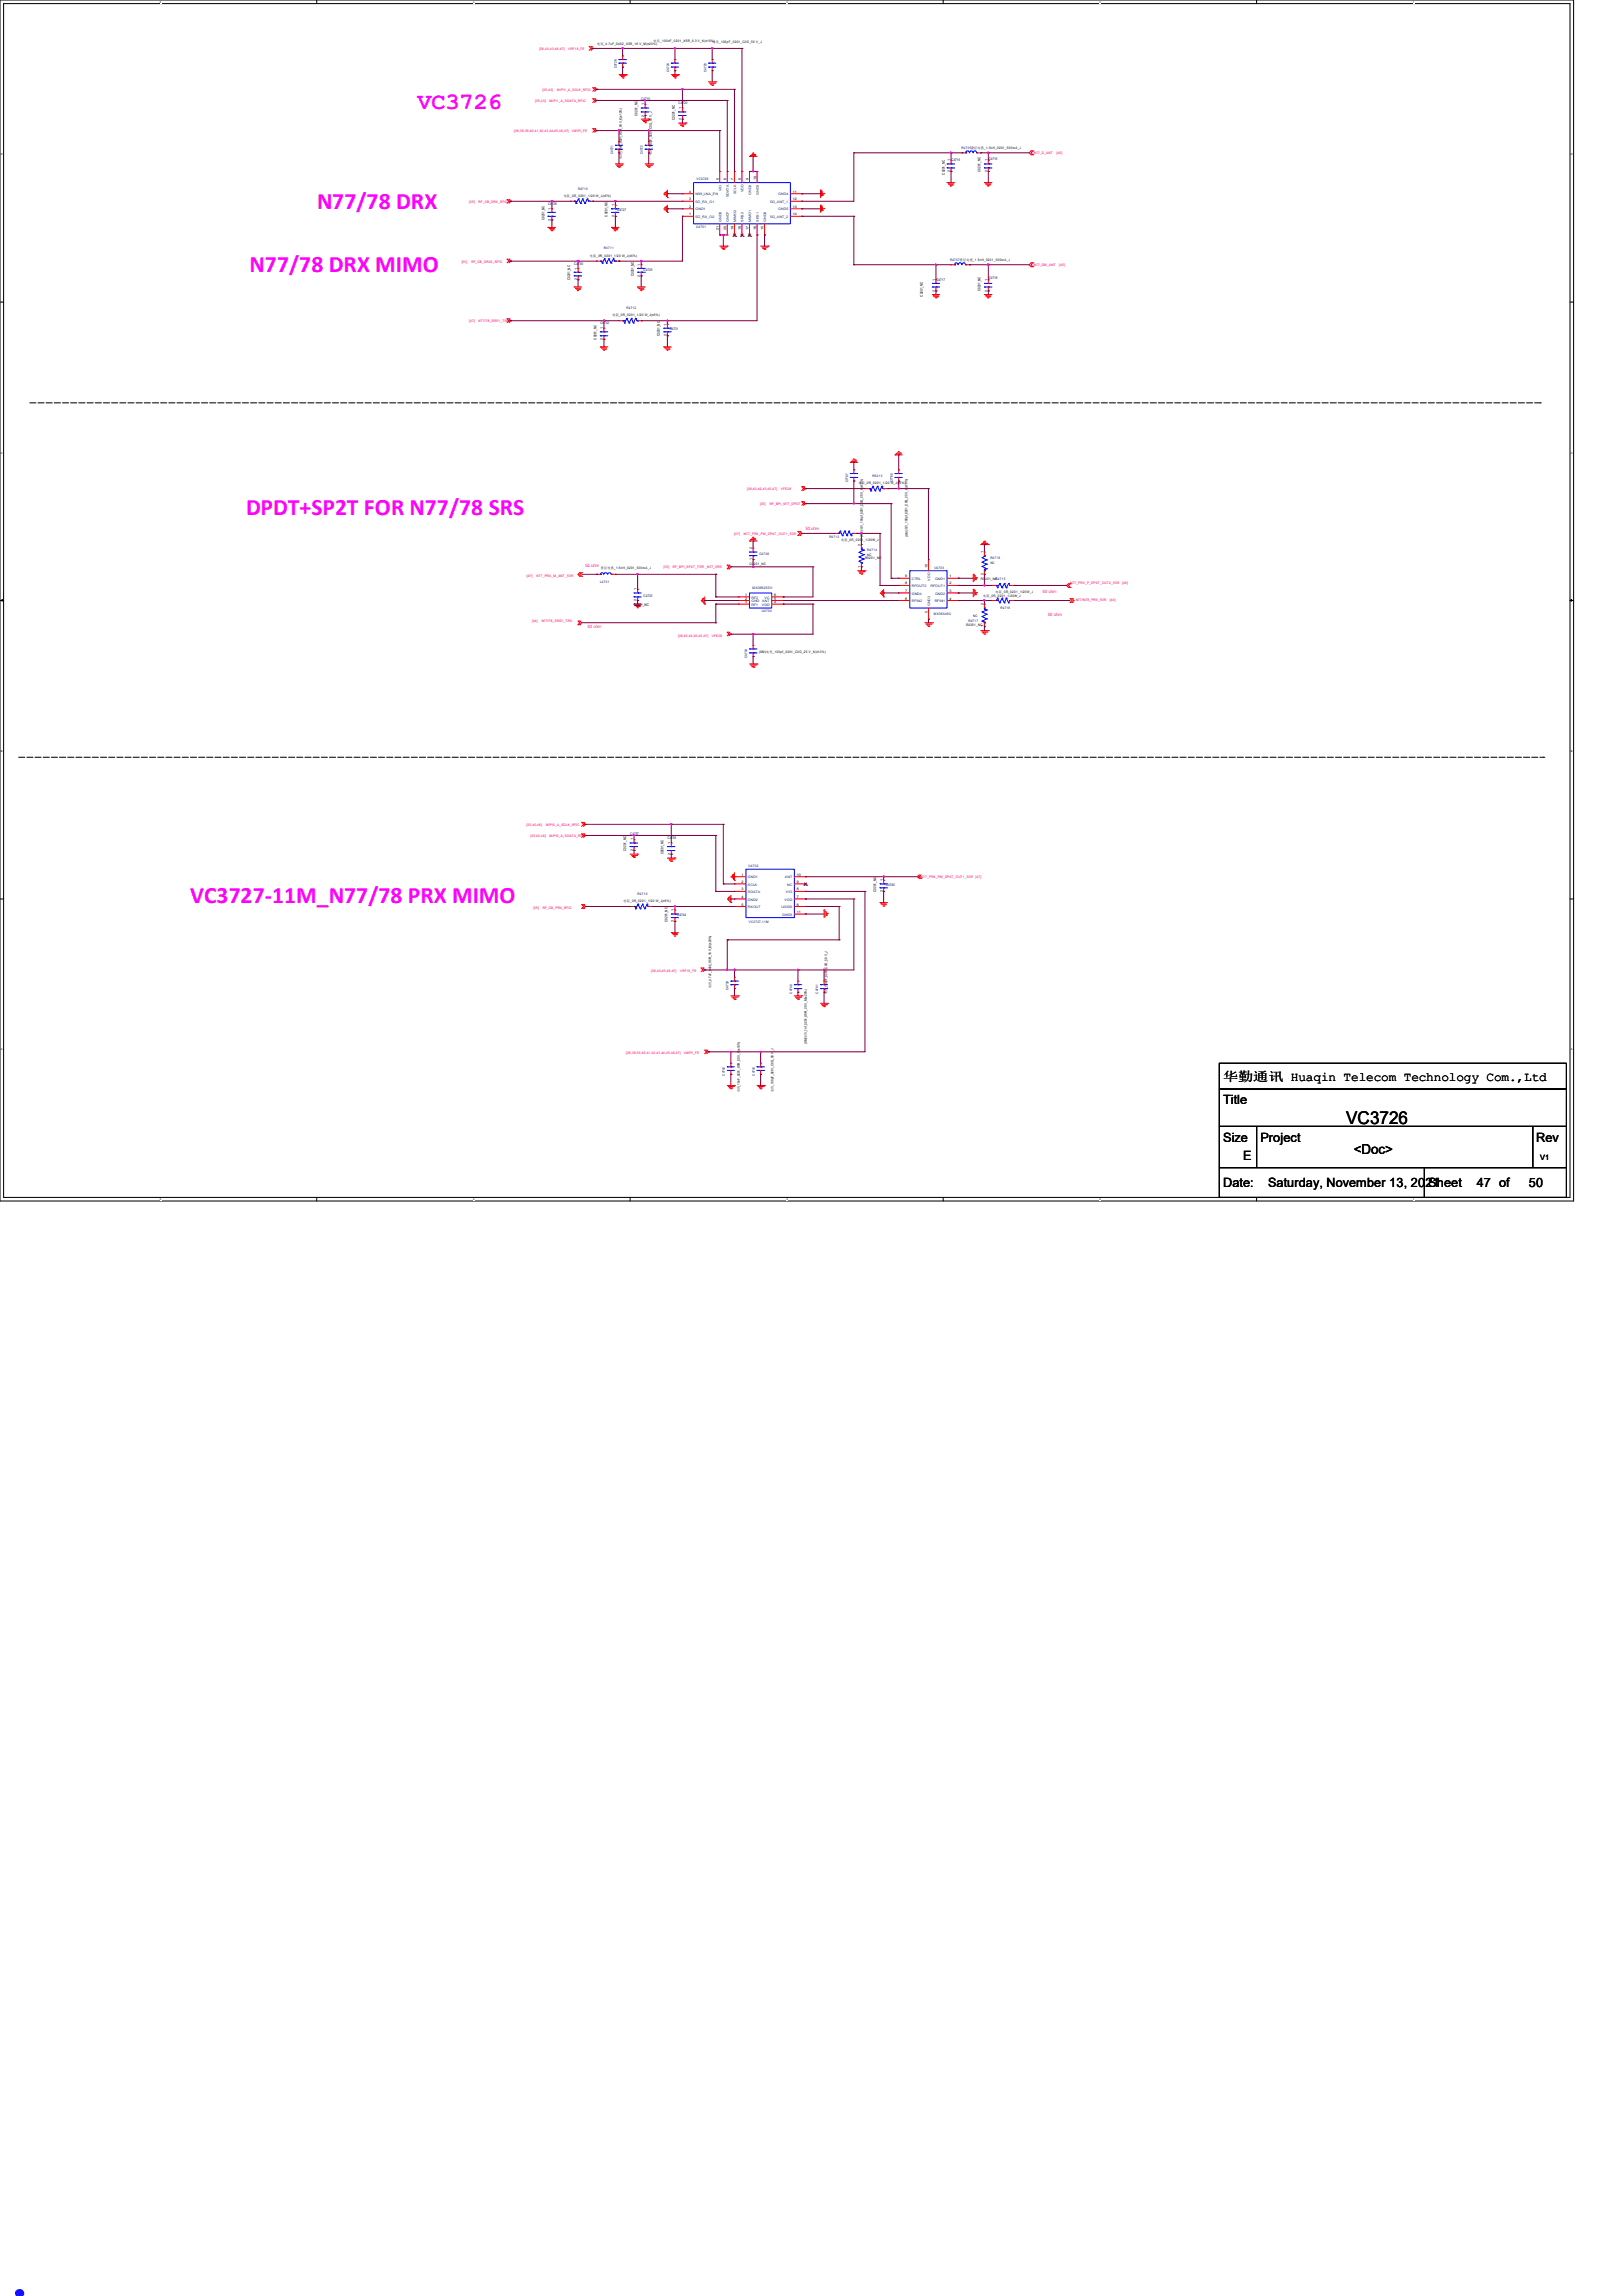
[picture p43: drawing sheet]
<svg xmlns="http://www.w3.org/2000/svg" width="210mm" height="297mm" viewBox="0 0 210 297" stroke-linecap="round" stroke-linejoin="round" font-family="sans-serif">
<defs><g id="words">
<text font-size="8.5" fill="#00f" x="0" y="297">.</text>
<g font-size="3" fill="#f0f">
<text x="54" y="14.1">VC3726</text>
<text x="41" y="27.1">N77/78 DRX</text>
<text x="32.3" y="35.2">N77/78 DRX MIMO</text>
<text x="31.8" y="66.6">DPDT+SP2T FOR N77/78 SRS</text>
<text x="24.6" y="116.8">VC3727-11M_N77/78 PRX MIMO</text>
</g>
<text font-size="2.3" x="174.2" y="145.4">VC3726</text>
<text font-size="1.8" x="175.2" y="149.3">&lt;Doc&gt;</text>
<g font-size="1.7">
<text x="158.3" y="139.8">华勤通讯 Huaqin Telecom Technology Com.,Ltd</text>
<text x="158.3" y="142.9">Title</text>
<text x="158.3" y="147.7">Size</text>
<text x="163.1" y="147.7">Project</text>
<text x="198.8" y="147.7">Rev</text>
<text x="158.3" y="153.5">Date:</text>
<text x="160.9" y="150.1">E</text>
<text x="164.1" y="153.5">Saturday, November 13, 2021</text>
<text x="184.8" y="153.5">Sheet</text>
<text x="191.1" y="153.5">47 of</text>
<text x="197.8" y="153.5">50</text>
</g>
<text font-size="1" x="199.3" y="150">V1</text>
<g font-size=".6" fill="#f0f">
<text x="104.2" y="68.6">50 ohm</text>
<text x="75.7" y="73.4">50 ohm</text>
<text x="134.9" y="76.7">50 ohm</text>
<text x="76" y="81.2">50 ohm</text>
<text x="135.6" y="79.7">50 ohm</text>
</g>
<g font-size=".5">
<text x="82.5" y="15" transform="rotate(-90 82.5 15)">C0201_NC</text>
<text x="87.3" y="15.5" transform="rotate(-90 87.3 15.5)">C0201_NC</text>
<text x="122.3" y="22.6" transform="rotate(-90 122.3 22.6)">C0201_NC</text>
<text x="126.9" y="22.2" transform="rotate(-90 126.9 22.2)">C0201_NC</text>
<text x="70.4" y="28.5" transform="rotate(-90 70.4 28.5)">C0201_NC</text>
<text x="78.6" y="28" transform="rotate(-90 78.6 28)">C0201_NC</text>
<text x="82" y="35.7" transform="rotate(-90 82 35.7)">C0201_NC</text>
<text x="73.8" y="36.2" transform="rotate(-90 73.8 36.2)">C0201_NC</text>
<text x="119.4" y="38.4" transform="rotate(-90 119.4 38.4)">C0201_NC</text>
<text x="126.9" y="37.7" transform="rotate(-90 126.9 37.7)">C0201_NC</text>
<text x="77.2" y="43.9" transform="rotate(-90 77.2 43.9)">C0201_NC</text>
<text x="85.4" y="43.5" transform="rotate(-90 85.4 43.5)">C0201_NC</text>
<text x="82.1" y="78.4">C0201_NC</text>
<text x="81" y="110.1" transform="rotate(-90 81 110.1)">C0201_NC</text>
<text x="85.9" y="110.5" transform="rotate(-90 85.9 110.5)">C0201_NC</text>
<text x="86.4" y="119.3" transform="rotate(-90 86.4 119.3)">C0201_NC</text>
<text x="113.4" y="115.4" transform="rotate(-90 113.4 115.4)">C0201_NC</text>
</g>
<g font-size=".5" fill="#000080">
<text x="83" y="13">C4719</text>
<text x="87.8" y="13.5">C4720</text>
<text x="123.1" y="20.9">C4715</text>
<text x="127.9" y="20.7">C4716</text>
<text x="70.9" y="26.5">C4728</text>
<text x="79.9" y="27.3">C4727</text>
<text x="74.3" y="34.2">C4730</text>
<text x="83.3" y="35">C4729</text>
<text x="77.7" y="42">C4732</text>
<text x="121.2" y="36.3">C4717</text>
<text x="127.9" y="36.1">C4718</text>
<text x="86.7" y="42.7">C4731</text>
<text x="83.3" y="77.2">C4733</text>
<text x="81.5" y="108.1">C4737</text>
<text x="86.4" y="108.5">C4738</text>
<text x="87.6" y="118.5">C4744</text>
<text x="114.6" y="114.6">C4745</text>
</g>
<g font-size=".4">
<text x="77.3" y="5.8">电容_4.7uF_0402_X5R_16 V_M(±20%)</text>
<text x="84.6" y="5.4">电容_100nF_0201_X5R_6.3 V_K(±10%)</text>
<text x="92.2" y="5.6">电容_100pF_0201_C0G_50 V_J</text>
<text x="83.4" y="15.1" transform="rotate(-90 83.4 15.1)">2</text>
<text x="83.4" y="13.6" transform="rotate(-90 83.4 13.6)">1</text>
<text x="88.2" y="15.5" transform="rotate(-90 88.2 15.5)">2</text>
<text x="88.2" y="14.1" transform="rotate(-90 88.2 14.1)">1</text>
<text x="80.5" y="20.6" transform="rotate(-90 80.5 20.6)">电容_10nF_0201_X5R_50 V_K(±10%)</text>
<text x="84.3" y="20" transform="rotate(-90 84.3 20)">电容_100pF_0201_C0G_50 V_J</text>
<text x="93" y="23.3" transform="rotate(-90 93 23.3)">5</text>
<text x="94" y="23.3" transform="rotate(-90 94 23.3)">6</text>
<text x="94.9" y="23.3" transform="rotate(-90 94.9 23.3)">7</text>
<text x="95.9" y="23.3" transform="rotate(-90 95.9 23.3)">8</text>
<text x="96.9" y="23.3" transform="rotate(-90 96.9 23.3)">9</text>
<text x="97.8" y="23.3" transform="rotate(-90 97.8 23.3)">10</text>
<text x="122.9" y="22.3" transform="rotate(-90 122.9 22.3)">2</text>
<text x="122.9" y="20.9" transform="rotate(-90 122.9 20.9)">1</text>
<text x="127.8" y="22.3" transform="rotate(-90 127.8 22.3)">2</text>
<text x="127.8" y="20.9" transform="rotate(-90 127.8 20.9)">1</text>
<text x="71.3" y="28.6" transform="rotate(-90 71.3 28.6)">2</text>
<text x="71.3" y="27.1" transform="rotate(-90 71.3 27.1)">1</text>
<text x="72.9" y="25.5">电阻_0R_0201_1/20 W_J(±5%)</text>
<text x="79.5" y="28.1" transform="rotate(-90 79.5 28.1)">2</text>
<text x="79.5" y="26.7" transform="rotate(-90 79.5 26.7)">1</text>
<text x="89.2" y="27.9">1</text>
<text x="89.2" y="26.9">2</text>
<text x="89.2" y="25.9">3</text>
<text x="89.2" y="24.9">4</text>
<text x="93" y="29.8" transform="rotate(-90 93 29.8)">21</text>
<text x="94" y="29.8" transform="rotate(-90 94 29.8)">20</text>
<text x="94.9" y="29.8" transform="rotate(-90 94.9 29.8)">19</text>
<text x="95.9" y="29.8" transform="rotate(-90 95.9 29.8)">18</text>
<text x="96.9" y="29.8" transform="rotate(-90 96.9 29.8)">17</text>
<text x="97.8" y="29.8" transform="rotate(-90 97.8 29.8)">16</text>
<text x="98.8" y="29.8" transform="rotate(-90 98.8 29.8)">15</text>
<text x="102.6" y="25.9">12</text>
<text x="102.6" y="27.9">14</text>
<text x="102.6" y="24.9">11</text>
<text x="102.6" y="26.9">13</text>
<text x="74.7" y="34.9" transform="rotate(-90 74.7 34.9)">1</text>
<text x="76.3" y="33.2">电阻_0R_0201_1/20 W_J(±5%)</text>
<text x="82.8" y="35.8" transform="rotate(-90 82.8 35.8)">2</text>
<text x="82.8" y="34.4" transform="rotate(-90 82.8 34.4)">1</text>
<text x="74.7" y="36.3" transform="rotate(-90 74.7 36.3)">2</text>
<text x="79.2" y="40.9">电阻_0R_0201_1/20 W_J(±5%)</text>
<text x="121" y="37.7" transform="rotate(-90 121 37.7)">2</text>
<text x="121" y="36.3" transform="rotate(-90 121 36.3)">1</text>
<text x="127.8" y="37.7" transform="rotate(-90 127.8 37.7)">2</text>
<text x="127.8" y="36.3" transform="rotate(-90 127.8 36.3)">1</text>
<text x="78" y="44" transform="rotate(-90 78 44)">2</text>
<text x="78" y="42.6" transform="rotate(-90 78 42.6)">1</text>
<text x="86.2" y="43.5" transform="rotate(-90 86.2 43.5)">2</text>
<text x="86.2" y="42.1" transform="rotate(-90 86.2 42.1)">1</text>
<text x="111.1" y="62.7">电阻_0R_0201_1/20 W_J(±5%)</text>
<text x="97.3" y="71.1" transform="rotate(-90 97.3 71.1)">2</text>
<text x="108.8" y="69.9">电阻_0R_0201_1/20W_J</text>
<text x="111.3" y="70.6" transform="rotate(-90 111.3 70.6)">2</text>
<text x="111.7" y="69.4" transform="rotate(-90 111.7 69.4)">(XM)电容_100pf_0201_C0G_25 V_K(±10%)</text>
<text x="117.5" y="69.4" transform="rotate(-90 117.5 69.4)">(XM)电容_100pf_0201_C0G_25 V_K(±10%)</text>
<text x="127.3" y="71.5" transform="rotate(-90 127.3 71.5)">1</text>
<text x="77.8" y="73.6">叠层电感_1.5nH_0201_500mA_J</text>
<text x="82.4" y="77.8" transform="rotate(-90 82.4 77.8)">2</text>
<text x="82.4" y="76.4" transform="rotate(-90 82.4 76.4)">1</text>
<text x="96.4" y="77.1">1</text>
<text x="96.4" y="77.6">2</text>
<text x="97" y="73">C0201_NC</text>
<text x="97.3" y="72.5" transform="rotate(-90 97.3 72.5)">1</text>
<text x="100.2" y="77.6">5</text>
<text x="100.2" y="77.1">6</text>
<text x="111.3" y="73.4" transform="rotate(-90 111.3 73.4)">1</text>
<text x="111.9" y="72.3">R0201_NC</text>
<text x="117.1" y="77.6">6</text>
<text x="117.1" y="76.6">7</text>
<text x="117.1" y="75.6">8</text>
<text x="117.1" y="74.7">9</text>
<text x="120" y="73.5" transform="rotate(-90 120 73.5)">10</text>
<text x="122.9" y="75.6">2</text>
<text x="122.9" y="77.6">4</text>
<text x="122.9" y="74.7">1</text>
<text x="122.9" y="76.6">3</text>
<text x="126.9" y="75">R0201_NC</text>
<text x="127.2" y="77.2">电阻_0R_0201_1/20W_J</text>
<text x="127.3" y="74.4" transform="rotate(-90 127.3 74.4)">2</text>
<text x="128.8" y="76.7">电阻_0R_0201_1/20W_J</text>
<text x="96.4" y="78">3</text>
<text x="100.2" y="78">4</text>
<text x="120" y="79.2" transform="rotate(-90 120 79.2)">5</text>
<text x="125" y="80.9">R0201_NC</text>
<text x="127.3" y="81.2" transform="rotate(-90 127.3 81.2)">1</text>
<text x="127.3" y="78.3" transform="rotate(-90 127.3 78.3)">2</text>
<text x="98.2" y="84.5">(XM)电容_100pf_0201_C0G_25 V_K(±10%)</text>
<text x="81.9" y="110.1" transform="rotate(-90 81.9 110.1)">2</text>
<text x="81.9" y="108.7" transform="rotate(-90 81.9 108.7)">1</text>
<text x="86.7" y="110.6" transform="rotate(-90 86.7 110.6)">2</text>
<text x="86.7" y="109.2" transform="rotate(-90 86.7 109.2)">1</text>
<text x="95.9" y="113.3">1</text>
<text x="103.1" y="113.3">10</text>
<text x="80.7" y="116.7">电阻_0R_0201_1/20 W_J(±5%)</text>
<text x="87.2" y="119.3" transform="rotate(-90 87.2 119.3)">2</text>
<text x="87.2" y="117.9" transform="rotate(-90 87.2 117.9)">1</text>
<text x="95.9" y="114.2">2</text>
<text x="95.9" y="115.2">3</text>
<text x="95.9" y="116.2">4</text>
<text x="95.9" y="117.1">5</text>
<text x="103.1" y="117.1">6</text>
<text x="103.1" y="118.1">11</text>
<text x="103.1" y="116.2">7</text>
<text x="103.1" y="115.2">8</text>
<text x="103.1" y="114.2">9</text>
<text x="114.2" y="115.4" transform="rotate(-90 114.2 115.4)">2</text>
<text x="114.2" y="114" transform="rotate(-90 114.2 114)">1</text>
<text x="92" y="127.8" transform="rotate(-90 92 127.8)">电容_4.7uF_0402_X5R_16 V_M(±20%)</text>
<text x="107" y="128.6" transform="rotate(-90 107 128.6)">电容_100pF_0201_C0G_50 V_J</text>
<text x="104.4" y="135.1" transform="rotate(-90 104.4 135.1)">(XM)电容_1nf_0201_X5R_25 V_M(±20%)</text>
<text x="95.7" y="141.3" transform="rotate(-90 95.7 141.3)">电容_10nF_0201_X5R_50 V_K(±10%)</text>
<text x="100.1" y="141.2" transform="rotate(-90 100.1 141.2)">电容_100pF_0201_C0G_50 V_J</text>
</g>
<g font-size=".4" fill="#f00">
<text x="69.8" y="6.5">[36,40,43,46,47]</text>
<text x="70.2" y="11.8">[35,43]</text>
<text x="72.1" y="11.8">MIPI1_A_SCLK_RFIC</text>
<text x="73.5" y="6.5">VRF18_FE</text>
<text x="66.6" y="17.1">[36,38,39,40,41,42,43,44,45,46,47]</text>
<text x="69.3" y="13.3">[35,43]</text>
<text x="71.1" y="13.3">MIPI1_A_SDATA_RFIC</text>
<text x="74" y="17.1">VMIPI_FE</text>
<text x="133.8" y="19.9">N77_D_ANT</text>
<text x="136.7" y="19.9">[45]</text>
<text x="60.7" y="26.3">[35]</text>
<text x="61.9" y="26.3">RF_CB_DRX_RFIC</text>
<text x="59.7" y="34">[35]</text>
<text x="61" y="34">RF_CB_DRX2_RFIC</text>
<text x="133.8" y="34.4">N77_DM_ANT</text>
<text x="137.1" y="34.4">[45]</text>
<text x="60.7" y="41.7">[47]</text>
<text x="61.9" y="41.7">N77/78_SRS1_TRX</text>
<text x="96.7" y="63.4">[36,40,42,43,45,47]</text>
<text x="98.4" y="65.4">[35]</text>
<text x="99.6" y="65.4">RF_BPI_N77_DPDT</text>
<text x="101.1" y="63.4">VFE28</text>
<text x="95" y="69.2">[47]</text>
<text x="96.3" y="69.2">N77_PRX_PM_DP4T_OUT1_50R</text>
<text x="68.2" y="74.6">[47]</text>
<text x="69.4" y="74.6">N77_PRX_M_ANT_50R</text>
<text x="85.9" y="73.5">[35]</text>
<text x="87.1" y="73.5">RF_BPI_SP2T_FOR _N77_SRS</text>
<text x="138.5" y="75.6">N77_PRX_P_DP4T_OUT2_50R</text>
<text x="139.2" y="77.8">N77/N78_PRX_50R</text>
<text x="143.6" y="77.8">[44]</text>
<text x="145.2" y="75.6">[46]</text>
<text x="68.8" y="80.4">[44]</text>
<text x="70.1" y="80.4">N77/78_SRS1_TRX</text>
<text x="87.7" y="82.3">[36,40,42,43,45,47]</text>
<text x="92.1" y="82.3">VFE28</text>
<text x="68.1" y="106.9">[35,40,46]</text>
<text x="70.7" y="106.9">MIPI0_A_SCLK_RFIC</text>
<text x="68.6" y="108.3">[35,40,46]</text>
<text x="71.1" y="108.3">MIPI0_A_SDATA_RFIC</text>
<text x="119.2" y="113.5">N77_PRX_PM_DP4T_OUT1_50R</text>
<text x="126.2" y="113.5">[47]</text>
<text x="69" y="117.6">[35]</text>
<text x="70.2" y="117.6">RF_CB_PRX_RFIC</text>
<text x="84.3" y="125.7">[36,40,43,46,47]</text>
<text x="88" y="125.7">VRF18_FE</text>
<text x="81" y="136.3">[36,38,39,40,41,42,43,44,45,46,47]</text>
<text x="88.5" y="136.3">VMIPI_FE</text>
</g>
<g font-size=".4" fill="#000080">
<text x="79.8" y="8.8" transform="rotate(-90 79.8 8.8)">C4726</text>
<text x="86.6" y="9.3" transform="rotate(-90 86.6 9.3)">C4724</text>
<text x="91.4" y="9.3" transform="rotate(-90 91.4 9.3)">C4723</text>
<text x="79.3" y="19.9" transform="rotate(-90 79.3 19.9)">C4721</text>
<text x="83.2" y="19.9" transform="rotate(-90 83.2 19.9)">C4722</text>
<text x="90.1" y="23.2">VC3726</text>
<text x="124.4" y="19.3">R4705叠层电感_1.5nH_0201_500mA_J</text>
<text x="74.8" y="24.6">R4710</text>
<text x="90.1" y="29.5">U4701</text>
<text x="78.2" y="32.3">R4711</text>
<text x="122.9" y="33.7">R4707叠层电感_1.5nH_0201_500mA_J</text>
<text x="81.1" y="40">R4712</text>
<text x="109.7" y="62.4" transform="rotate(-90 109.7 62.4)">C7767</text>
<text x="112.9" y="61.7">R6213</text>
<text x="115.5" y="62.4" transform="rotate(-90 115.5 62.4)">C7768</text>
<text x="98.3" y="71.8">C4736</text>
<text x="107.3" y="69.6">R4713</text>
<text x="112.2" y="71.3">R4714</text>
<text x="112.2" y="71.9">NC</text>
<text x="77.6" y="75.4">L4701</text>
<text x="97.4" y="76.3">MXD8625EH</text>
<text x="120.9" y="73.6">U4703</text>
<text x="128.1" y="72.3">R4718</text>
<text x="128.1" y="72.9">NC</text>
<text x="128.8" y="75">R4715</text>
<text x="98.6" y="79.2">U4704</text>
<text x="120.8" y="79.6">MXD8546C</text>
<text x="125.3" y="80.4">R4717</text>
<text x="125.9" y="79.8">NC</text>
<text x="129.5" y="78.7">R4716</text>
<text x="96.7" y="85.1" transform="rotate(-90 96.7 85.1)">C4734</text>
<text x="96.9" y="112.2">U4702</text>
<text x="82.5" y="115.7">R4719</text>
<text x="96.9" y="119.4">VC3727-11M</text>
<text x="94.3" y="128.1" transform="rotate(-90 94.3 128.1)">C4739</text>
<text x="102.5" y="128.5" transform="rotate(-90 102.5 128.5)">C4740</text>
<text x="105.9" y="128.5" transform="rotate(-90 105.9 128.5)">C4741</text>
<text x="93.8" y="139.2" transform="rotate(-90 93.8 139.2)">C4742</text>
<text x="97.7" y="139.2" transform="rotate(-90 97.7 139.2)">C4743</text>
</g>
<g font-size=".4" fill="#004080">
<text x="90" y="28.2">5G_RX_O2</text>
<text x="90" y="27.2">GND1</text>
<text x="90" y="26.2">5G_RX_O1</text>
<text x="90" y="25.3">N99_LNA_EN</text>
<text x="93.3" y="28.7" transform="rotate(-90 93.3 28.7)">GND8</text>
<text x="93.3" y="24.7" transform="rotate(-90 93.3 24.7)">VIO</text>
<text x="94.3" y="28.7" transform="rotate(-90 94.3 28.7)">GND7</text>
<text x="94.3" y="25.5" transform="rotate(-90 94.3 25.5)">SDATA</text>
<text x="95.3" y="28.7" transform="rotate(-90 95.3 28.7)">MIMO2</text>
<text x="95.3" y="25.1" transform="rotate(-90 95.3 25.1)">SCLK</text>
<text x="96.2" y="28.7" transform="rotate(-90 96.2 28.7)">SRS2</text>
<text x="96.2" y="24.9" transform="rotate(-90 96.2 24.9)">VDD</text>
<text x="97.2" y="28.7" transform="rotate(-90 97.2 28.7)">MIMO1</text>
<text x="97.2" y="25.2" transform="rotate(-90 97.2 25.2)">GND2</text>
<text x="98.2" y="28.7" transform="rotate(-90 98.2 28.7)">SRS1</text>
<text x="98.2" y="25.2" transform="rotate(-90 98.2 25.2)">GND3</text>
<text x="99.1" y="28.7" transform="rotate(-90 99.1 28.7)">GND6</text>
<text x="99.7" y="26.2">5G_ANT_1</text>
<text x="99.7" y="28.2">5G_ANT_2</text>
<text x="100.7" y="25.3">GND4</text>
<text x="100.7" y="27.2">GND5</text>
<text x="97.2" y="77.4">RF2</text>
<text x="97.2" y="77.9">GND</text>
<text x="98.6" y="77.9">ANT</text>
<text x="98.9" y="77.4">VC</text>
<text x="118" y="77.9">RFIN2</text>
<text x="118" y="76.9">GND4</text>
<text x="118" y="75.9">RFOUT2</text>
<text x="118" y="75">CTRL</text>
<text x="120.4" y="75.1" transform="rotate(-90 120.4 75.1)">VDD</text>
<text x="120.4" y="75.9">RFOUT1</text>
<text x="120.9" y="77.9">RFIN1</text>
<text x="121" y="75">GND1</text>
<text x="121" y="76.9">GND2</text>
<text x="97.2" y="78.4">RF1</text>
<text x="98.6" y="78.4">VDD</text>
<text x="120.4" y="78.4" transform="rotate(-90 120.4 78.4)">GND3</text>
<text x="96.8" y="113.6">GND1</text>
<text x="101.6" y="113.6">ANT</text>
<text x="96.8" y="114.6">SCLK</text>
<text x="96.8" y="115.5">SDATA</text>
<text x="96.8" y="116.5">GND2</text>
<text x="96.8" y="117.5">RXOUT</text>
<text x="101.1" y="117.5">USID0</text>
<text x="101.2" y="118.5">GND3</text>
<text x="101.5" y="116.5">VDD</text>
<text x="101.7" y="115.5">VIO</text>
<text x="101.9" y="114.6">NC</text>
</g>
<g font-size=".3">
<text x="20.7" y=".4">5</text>
<text x="61.2" y=".4">4</text>
<text x="101.8" y=".4">3</text>
<text x="142.3" y=".4">2</text>
<text x="182.8" y=".4">1</text>
<text x=".1" y="20.1">D</text>
<text x="203.3" y="20.1">D</text>
<text x=".1" y="58.7">C</text>
<text x="203.3" y="58.7">C</text>
<text x=".1" y="97.3">B</text>
<text x="203.3" y="97.3">B</text>
<text x=".1" y="135.9">A</text>
<text x="203.3" y="135.9">A</text>
<text x="20.7" y="155.3">5</text>
<text x="61.2" y="155.3">4</text>
<text x="101.8" y="155.3">3</text>
<text x="142.3" y="155.3">2</text>
<text x="182.8" y="155.3">1</text>
</g>
</g></defs>
<path d="M0 0h203.6v155.4h-203.6zM.5 .5h202.7v154.4h-202.7z" fill="none" stroke="#000" stroke-width=".13"/>
<g fill="#fff">
<path d="M20.7 .1h.2v.4h-.2z"/>
<path d="M20.7 155h.2v.4h-.2z"/>
</g>
<path d="M41 0v.5M41 154.9v.5" fill="none" stroke="#000" stroke-width=".13"/>
<g fill="#fff">
<path d="M61.2 .1h.2v.4h-.2z"/>
<path d="M61.2 155h.2v.4h-.2z"/>
</g>
<path d="M81.5 0v.5M81.5 154.9v.5" fill="none" stroke="#000" stroke-width=".13"/>
<g fill="#fff">
<path d="M101.8 .1h.1v.4h-.1z"/>
<path d="M101.8 155h.1v.4h-.1z"/>
</g>
<path d="M122 0v.5M122 154.9v.5" fill="none" stroke="#000" stroke-width=".13"/>
<g fill="#fff">
<path d="M142.3 .1h.2v.4h-.2z"/>
<path d="M142.3 155h.2v.4h-.2z"/>
</g>
<path d="M162.6 0v.5M162.6 154.9v.5" fill="none" stroke="#000" stroke-width=".13"/>
<g fill="#fff">
<path d="M182.8 .1h.2v.4h-.2z"/>
<path d="M182.8 155h.2v.4h-.2z"/>
<path d="M.1 19.8h.2v.4h-.2z"/>
<path d="M203.3 19.8h.2v.4h-.2z"/>
<path d="M.1 58.4h.2v.4h-.2z"/>
<path d="M203.3 58.4h.2v.4h-.2z"/>
</g>
<path d="M0 39.1h.5M203.2 39.1h.4" fill="none" stroke="#000" stroke-width=".13"/>
<g fill="#fff">
<path d="M.1 97h.2v.4h-.2z"/>
<path d="M203.3 97h.2v.4h-.2z"/>
</g>
<path d="M0 77.7h.5M203.2 77.7h.4" fill="none" stroke="#000" stroke-width=".13"/>
<path d="M.3 77.6l.2 .1-.2 .1zM203.2 77.7l.2-.1v.2z" fill="#000" stroke="#000" stroke-width=".13"/>
<g fill="#fff">
<path d="M.1 135.6h.2v.4h-.2z"/>
<path d="M203.3 135.6h.2v.4h-.2z"/>
</g>
<path d="M0 116.3h.5M203.2 116.3h.4M157.8 137.5h44.9v3.4h-44.9zM157.8 151h26.5v3.9h-26.5zM157.8 140.9h44.9v4.8h-44.9zM157.8 145.7h4.8v5.3h-4.8zM162.6 145.7h35.7v5.3h-35.7zM184.3 151h18.4v3.9h-18.4zM198.3 145.7h4.4v5.3h-4.4z" fill="none" stroke="#000" stroke-width=".13"/>
<path d="M3.9 52.1h195.4M199.3 52.1h.1M2.4 98h197.4M199.8 98h.1" fill="none" stroke="#000" stroke-width=".13" stroke-dasharray=".8 .3"/>
<g fill="none" stroke="#f00" stroke-width=".13">
<path d="M76.2 6h.1M76.2 6l.3 .3M76.5 6.3l-.3 .2M76.5 6.3h.1M76.5 6h.1M76.5 6l.2 .3M76.7 6.3l-.2 .2M76.7 16.6h.1M76.7 12.8h.1M76.7 11.3h.1M76.7 6.3h.1M76.7 16.6l.3 .3"/>
<path d="M76.7 12.8l.3 .2M76.7 11.3l.3 .3M77 16.9l-.3 .2M77 13l-.3 .3M77 11.6l-.3 .2M77 16.9h.1M77 16.6h.1M77 13h.1M77 12.8h.1M77 11.6h.1M77 11.3h.1M77 16.6l.2 .3"/>
<path d="M77 12.8l.2 .2M77 11.3l.2 .3M77.2 16.9l-.2 .2M77.2 13l-.2 .3M77.2 11.6l-.2 .2M77.2 16.9h.1M77.2 13h.1M77.2 11.6h.1M80.1 18.3h.1M80.1 19.8h.1M80.1 18.3v.5M80.1 19.3v.5"/>
<path d="M80.1 9.7h1M80.2 9.8h.7M80.4 9.9h.1M80.4 9.9h.4M80.5 10.1h.1M80.6 7.2h.1M80.6 8.7h.1M80.6 7.2v.5M80.6 8.2v.5M80.6 10.1h.1M80.9 9.8h.1M81.1 9.7h.1"/>
<path d="M83 15.4h.9M83.1 15.6h.7M83.3 15.7h.1M83.3 15.7h.4M83.4 15.9h.1M83.5 13.5h.1M83.5 14.9h.1M83.5 13.5v.5M83.5 14.5v.4M83.5 15.9h.1M83.8 15.6h.1M83.9 18.3h.1"/>
<path d="M83.9 19.8h.1M83.9 18.3v.5M83.9 19.3v.5M83.9 15.4h.1M86.9 9.7h.9M87 9.8h.7M87.1 9.9h.4M87.1 9.9h.1M87.3 10.1h.1M87.3 7.7h.1M87.3 9.1h.1M87.3 7.7v.5"/>
<path d="M87.3 8.7v.4M87.4 10.1h.1M87.7 9.8h.1M87.8 9.7h.1M87.8 15.9h1M88 16h.6M88.1 16.2h.1M88.1 16.2h.4M88.3 16.3h.1M88.3 14h.1M88.3 15.4h.1M88.3 14v.5"/>
<path d="M88.3 14.9v.5M88.6 16h.1M88.8 15.9h.1M91.7 10.6h.9M91.8 10.8h.7M91.9 10.9h.5M91.9 10.9h.1M92.1 11h.1M92.2 7.7h.1M92.2 9.1h.1M92.2 7.7v.5M92.2 8.7v.4"/>
<path d="M92.2 11h.1M92.5 10.8h.1M92.6 10.6h.1M97.3 20h.4M97.4 19.8h.1M97.7 20h.1M124.5 19.8h.5M124.5 19.8h.1M126.4 19.8h.5M126.9 19.8h.1M133.4 19.5l-.2 .3 .2 .2M133.4 19.5h.1"/>
<path d="M133.6 19.5l-.2 .3 .2 .2M133.6 19.5h.1M65.6 25.8h.1M65.6 33.5h.1M65.6 25.8l.3 .2M65.6 33.5l.3 .3M65.9 26l-.3 .3M65.9 33.8l-.3 .2M65.9 26h.1M65.9 25.8h.1M65.9 33.8h.1M65.9 33.5h.1"/>
<path d="M65.9 25.8l.2 .2M65.9 33.5l.2 .3M66.1 26l-.2 .3M66.1 33.8l-.2 .2M66.1 26h.1M66.1 33.8h.1M70.9 29.4h1M70.9 29.4h.1M71.1 29.5h.7M71.1 29.5h.1M71.2 29.7h.4M71.4 29.8h.1"/>
<path d="M71.4 27h.1M71.4 28.4h.1M71.4 27v.5M71.4 28v.4M71.6 29.7h.1M73.8 26h.1M73.8 26h.5M74.3 37.1h1M74.3 37.1h.1M74.5 37.3h.6M74.5 37.3h.1M74.6 37.4h.4"/>
<path d="M74.7 37.6h.1M74.8 34.7h.1M74.8 36.2h.1M74.8 34.7v.5M74.8 35.7v.5M75 37.4h.1M76.2 26h.5M76.7 26h.1M77.2 33.8h.5M77.2 33.8h.1M79.1 29.4h1M79.1 29.4h.1"/>
<path d="M79.3 29.5h.7M79.3 29.5h.1M79.4 29.7h.4M79.5 29.8h.1M79.5 29.8h.2M79.6 26.5h.1M79.6 28h.1M79.6 26.5v.5M79.6 27.5v.5M79.6 33.8h.5M79.6 21.2h1M79.8 21.4h.6"/>
<path d="M79.8 29.7h.1M79.9 21.5h.4M79.9 21.5h.1M80.1 21.6h.1M80.1 33.8h.1M80.4 21.4h.1M80.6 21.2h.1M82.5 37.1h1M82.5 37.1h.1M82.6 37.3h.7M82.6 37.3h.1M82.8 37.4h.4"/>
<path d="M82.9 37.6h.1M82.9 37.6h.2M83 34.2h.1M83 35.7h.1M83 34.2v.5M83 35.2v.5M83.2 37.4h.1M83.5 21.2h1M83.6 21.4h.7M83.8 21.5h.1M83.8 21.5h.4M83.9 21.6h.1"/>
<path d="M84 21.6h.1M84.3 21.4h.1M84.5 21.2h.1M85.9 25.1h.1M85.9 27.1h.1M85.9 25v.1M85.9 27v.1M86.1 24.9h.1M86.1 26.8h.1M86.1 24.9v.4M86.1 26.8v.4M86.2 25.4h.1"/>
<path d="M86.2 27.3h.1M86.2 24.7v.7M86.2 26.7v.6M86.4 25.6h.1M86.4 27.5h.1M86.4 24.6v1M86.4 26.5v1M88.3 26h1.4M88.3 28h1.4M88.3 27h1.4M88.3 25.1h1.4M88.3 28h.1"/>
<path d="M88.3 27h.1M88.3 26h.1M88.3 25.1h.1M93.1 22.2h.1M93.1 30.4h.1M93.1 22.2v1.4M93.1 29v1.4M93.1 31.8h1M93.3 32h.6M93.4 32.1h.1M93.4 32.1h.4M93.6 32.3h.1"/>
<path d="M93.9 32h.1M94.1 22.2h.1M94.1 30.4h.1M94.1 22.2v1.4M94.1 29v1.4M94.1 31.8h.1M95 22.2h.1M95 30.4h.1M95 22.2v1.4M95 29v1.4M96 22.2h.1M96 30.4h.1"/>
<path d="M96 22.2v1.4M96 29v1.4M97 22.2h.1M97 30.4h.1M97 22.2v1.4M97 29v1.4M97 20.2h1M97 20.2h.1M97.1 20.1h.1M97.1 20.1h.7M98 22.2h.1M98 30.4h.1"/>
<path d="M98 22.2v1.4M98 29v1.4M98.4 31.8h1M98.6 32h.7M98.7 32.1h.1M98.7 32.1h.4M98.8 32.3h.2M98.9 30.4h.1M98.9 29v1.4M99 32.3h.1M99.3 32h.1M99.4 31.8h.1"/>
<path d="M102.3 26h1.5M102.3 28h1.5M102.3 27h1.5M102.3 25.1h1.5M103.8 25.1h.1M103.8 26h.1M103.8 27h.1M103.8 28h.1M106.2 26.5h.1M106.2 24.6h.1M106.2 24.6v1M106.2 26.5v1"/>
<path d="M106.3 26.7h.1M106.3 24.7h.1M106.3 24.7v.7M106.3 26.7v.6M106.4 27.2h.1M106.4 25.3h.1M106.4 24.9v.4M106.4 26.8v.4M106.6 27h.1M106.6 25h.1M106.6 25v.1M106.6 27v.1"/>
<path d="M120.7 38.1h.1M120.7 38.1h.9M120.8 38.3h.1M120.8 38.3h.7M120.9 38.4h.4M121.1 38.5h.1M121.1 36.2h.1M121.1 37.6h.1M121.1 36.2v.5M121.1 37.1v.5M121.3 38.4h.1M122.6 23.6h.1"/>
<path d="M122.6 23.6h.9M122.7 23.8h.7M122.7 23.8h.1M122.9 23.9h.3M123 24h.1M123.1 20.7h.1M123.1 22.2h.1M123.1 34.2h.1M123.1 20.7v.5M123.1 21.7v.5M123.1 34.2h.4M123.2 23.9h.1"/>
<path d="M125 34.2h.5M125.5 34.2h.1M127.4 23.6h.1M127.4 38.1h.1M127.4 23.6h1M127.4 38.1h1M127.6 23.8h.1M127.6 38.3h.1M127.6 23.8h.6M127.6 38.3h.6M127.7 23.9h.4M127.7 38.4h.4"/>
<path d="M127.8 24h.1M127.8 38.5h.1M127.9 20.7h.1M127.9 22.2h.1M127.9 36.2h.1M127.9 37.6h.1M127.9 20.7v.5M127.9 21.7v.5M127.9 36.2v.5M127.9 37.1v.5M128.1 23.9h.1M128.1 38.4h.1"/>
<path d="M133.4 34l-.2 .2 .2 .3M133.4 20h.1M133.4 34h.1M133.4 34.5h.1M133.6 34l-.2 .2 .2 .3M133.6 20h.1M133.6 34.5h.1M133.6 34h.1M65.6 41.2h.1M65.6 41.2l.3 .3M65.9 41.5l-.3 .2M65.9 41.5h.1"/>
<path d="M65.9 41.2h.1M65.9 41.2l.2 .3M66.1 41.5l-.2 .2M66.1 41.5h.1M77.7 44.9h.1M77.7 44.9h1M77.8 45h.7M77.8 45h.1M78 45.2h.4M78.1 45.3h.1M78.1 42.5h.1M78.1 43.9h.1"/>
<path d="M78.1 42.5v.4M78.1 43.4v.5M78.4 45.2h.1M80.1 41.5h.1M80.1 41.5h.5M82.5 41.5h.5M83 41.5h.1M85.9 44.9h.1M85.9 44.9h1M86 45h.7M86 45h.1M86.2 45.2h.4"/>
<path d="M86.3 45.3h.1M86.4 42h.1M86.4 43.4h.1M86.4 42v.5M86.4 42.9v.5M86.6 45.2h.1M110 59.8h.1M110 59.8h1M110.2 59.7h.1M110.2 59.7h.6M110.3 59.5h.4M110.4 59.4h.1"/>
<path d="M110.7 59.5h.1M115.8 58.8h1M115.8 58.8h.1M116 58.7h.1M116 58.7h.6M116.1 58.6h.4M116.2 58.4h.1M116.5 58.6h.1M75 74.1l-.2 .2 .2 .2M75 74.1h.1M75 74.5h.1M75.3 74.1l-.3 .2 .3 .2"/>
<path d="M75.3 74.1h.1M75.3 74.5h.1M77.2 74.3h.5M77.2 74.3h.1M79.1 74.3h.5M79.6 74.3h.1M82 78.1h1M82 78.1h.1M82.2 78.3h.6M82.2 78.3h.1M82.3 78.4h.4M82.5 78.6h.1"/>
<path d="M82.5 76.2h.1M82.5 77.7h.1M82.5 76.2v.5M82.5 77.2v.5M82.7 78.4h.1M90.8 77.7h.1M90.8 77.6v.1M90.9 77.5h.1M90.9 77.5v.4M91.1 78h.1M91.1 77.3v.7M91.2 78.1h.1"/>
<path d="M91.2 77.2v.9M94.1 73.1l.2 .2-.2 .3M94.1 73.1h.1M94.1 73.6h.1M94.3 73.6h.1M94.3 73.1h.1M94.3 73.1l.3 .2-.3 .3M95.5 77.2h.1M95.5 77.7h.1M95.5 78.1h.1M95.5 78.1h1.5M95.5 77.2h1.5"/>
<path d="M95.5 77.7h1.5M97 70h1M97 70h.1M97.1 69.8h.1M97.1 69.8h.7M97.3 69.7h.4M97.4 69.5h.1M97.5 72.4h.1M97.5 70.9h.1M97.5 70.9v.5M97.5 71.9v.5M97.7 69.7h.1"/>
<path d="M99.9 78.1h1.4M99.9 77.2h1.4M99.9 77.7h1.4M101.3 78.1h.1M101.3 77.7h.1M101.3 77.2h.1M103.3 68.7h.1M103.3 69.3h.1M103.3 68.7l.2 .3-.2 .3M103.5 69.3h.1M103.5 68.7h.1M103.5 68.7l.3 .3-.3 .3"/>
<path d="M103.8 62.9h.1M103.8 64.9h.1M103.8 62.9l.2 .3M103.8 64.9l.2 .3M104 63.2l-.2 .3M104 65.2l-.2 .2M104 63.2h.1M104 62.9h.1M104 65.2h.1M104 64.9h.1M104 62.9l.2 .3M104 64.9l.2 .3"/>
<path d="M104.2 63.2l-.2 .3M104.2 65.2l-.2 .2M104.2 63.2h.1M104.2 65.2h.1M108 69h.1M108 69h.5M110.4 69h.5M110.5 60.8h.1M110.5 62.2h.1M110.5 60.8v.5M110.5 61.8v.4M110.9 69h.1"/>
<path d="M111 73.8h.9M111.1 74h.7M111.3 74.1h.1M111.3 74.1h.4M111.4 74.3h.1M111.5 73.3h.1M111.5 70.4h.1M111.5 70.4v.5M111.5 72.9v.4M111.5 74.3h.1M111.8 74h.1M111.9 63.2h.1"/>
<path d="M111.9 63.2h.5M111.9 73.8h.1M113.9 76.8h.1M113.9 76.7v.1M114.1 76.5h.1M114.1 76.5v.4M114.2 77h.1M114.2 76.4v.6M114.3 63.2h.6M114.3 77.2h.1M114.3 76.2v1M114.9 63.2h.1"/>
<path d="M116.3 77.7h1.4M116.3 74.8h1.4M116.3 75.7h1.4M116.3 76.7h1.4M116.3 60.8h.1M116.3 62.2h.1M116.3 77.7h.1M116.3 76.7h.1M116.3 75.7h.1M116.3 74.8h.1M116.3 60.8v.5M116.3 61.8v.4"/>
<path d="M120.1 72.4h.1M120.1 72.4v1.4M120.1 78.7v1.4M122.6 77.7h1.4M122.6 74.8h1.4M122.6 75.7h1.4M122.6 76.7h1.4M124 74.8h.1M124 75.7h.1M124 76.7h.1M124 77.7h.1M125.9 74.3h.1"/>
<path d="M125.9 76.2h.1M125.9 74.3v1M125.9 76.2v1M126.1 74.5h.1M126.1 76.4h.1M126.1 74.5v.6M126.1 76.4v.6M126.2 75h.1M126.2 76.9h.1M126.2 74.6v.4M126.2 76.5v.4M126.4 74.7h.1"/>
<path d="M126.4 76.7h.1M126.4 74.7v.1M126.4 76.7v.1M126.9 70.4h1M127 70.3h.7M127.2 70.1h.4M127.2 70.1h.1M127.3 70h.1M127.4 71.4h.1M127.4 74.3h.1M127.4 78.1h.1M127.4 71.4v.5"/>
<path d="M127.4 73.8v.5M127.4 78.1v.6M127.4 70h.1M127.7 70.3h.1M127.9 70.4h.1M128.4 77.7h.1M128.4 75.7h.1M128.4 77.7h.4M128.4 75.7h.4M130.8 77.7h.4M130.8 75.7h.4M131.2 77.7h.1"/>
<path d="M131.2 75.7h.1M138.3 75.5l-.3 .2 .3 .3M138.3 76h.1M138.3 75.5h.1M138.5 75.5h.1M138.5 76h.1M138.5 77.4h.1M138.5 77.9h.1M138.5 77.4l.2 .3-.2 .2M138.5 75.5l-.2 .2 .2 .3M138.7 77.4h.1M138.7 77.9h.1"/>
<path d="M138.7 77.4l.3 .3-.3 .2M74.8 80.8h.1M74.8 80.3h.1M74.8 80.3l.2 .3-.2 .2M75 80.3h.1M75 80.8h.1M75 80.3l.3 .3-.3 .2M94.1 81.8l.2 .2M94.1 81.8h.1M94.3 82h.1M94.3 81.8h.1M94.3 81.8l.3 .2"/>
<path d="M94.3 82l-.2 .3M94.6 82l-.3 .3M94.6 82h.1M97 85.9h1M97.1 86h.7M97.3 86.2h.4M97.3 86.2h.1M97.4 86.3h.1M97.5 83.5h.1M97.5 84.9h.1M97.5 83.5v.4M97.5 84.5v.4"/>
<path d="M97.5 86.3h.1M97.8 86h.1M98 85.9h.1M119.7 80.6h1M119.8 80.7h.7M120 80.9h.1M120 80.9h.4M120.1 81h.1M120.1 80.1h.1M120.2 81h.1M120.5 80.7h.1M120.7 80.6h.1"/>
<path d="M126.9 81.6h1M127 81.7h.7M127.2 81.9h.4M127.2 81.9h.1M127.3 82h.1M127.4 81.1h.1M127.4 80.6v.5M127.4 82h.1M127.7 81.7h.1M127.9 81.6h.1M75.3 117.5h.1M75.3 117h.1"/>
<path d="M75.3 106.4h.1M75.3 107.9h.1M75.3 117l.2 .3-.2 .2M75.3 106.4l.2 .2M75.3 107.9l.2 .2M75.5 117l.2 .3-.2 .2M75.5 106.4l.2 .2M75.5 107.9l.2 .2M75.5 106.6l-.2 .3M75.5 108.1l-.2 .2M75.5 117h.1M75.5 117.5h.1"/>
<path d="M75.5 106.6h.1M75.5 106.4h.1M75.5 108.1h.1M75.5 107.9h.1M75.7 106.6h.1M75.7 108.1h.1M75.7 106.6l-.2 .3M75.7 108.1l-.2 .2M81.5 117.3h.1M81.5 117.3h.5M81.5 110.5h1M81.7 110.7h.7"/>
<path d="M81.8 110.8h.4M81.8 110.8h.1M82 110.9h.1M82 108.6h.1M82 110h.1M82 108.6v.5M82 109.5v.5M82.1 110.9h.1M82.4 110.7h.1M82.5 110.5h.1M83.9 117.3h.6M84.5 117.3h.1"/>
<path d="M86.4 111h.9M86.5 111.1h.7M86.7 111.3h.1M86.7 111.3h.3M86.8 111.4h.1M86.9 109.1h.1M86.9 110.5h.1M86.9 109.1v.4M86.9 110v.5M86.9 111.4h.1M87.2 111.1h.1M87.3 117.7h.1"/>
<path d="M87.3 119.2h.1M87.3 117.7v.5M87.3 118.7v.5M87.3 111h.1M94.1 116.3h.1M94.1 116.2v.1M94.3 116.1h.1M94.3 116.1v.4M94.4 116.6h.1M94.4 116v.6M94.6 116.8h.1M94.6 115.8v1"/>
<path d="M94.6 113.5h.1M94.6 113.3v.2M94.8 113.2h.1M94.8 113.2v.4M94.9 113.7h.1M94.9 113.1v.6M95 113.4h.1M95 114.3h.1M95 115.3h.1M95 116.3h.1M95 117.3h.1M95 117.3h1.5"/>
<path d="M95 113.4h1.5M95 114.3h1.5M95 115.3h1.5M95 116.3h1.5M95 113.9h.1M95 112.9v1M102.8 117.3h1.4M102.8 113.4h1.4M102.8 114.3h1.4M102.8 115.3h1.4M102.8 116.3h1.4M102.8 118.2h1.4"/>
<path d="M104.2 117.3h.1M104.2 116.3h.1M104.2 115.3h.1M104.2 114.3h.1M104.2 113.4h.1M104.2 118.2h.1M106.6 117.7h.1M106.6 117.7v1M106.8 117.9h.1M106.8 117.9v.7M106.9 118.4h.1M106.9 118v.4"/>
<path d="M107.1 118.2h.1M107.1 118.2v.1M113.9 116.8h.1M113.9 116.8h1M114 116.9h.7M114 116.9h.1M114.2 117.1h.4M114.3 117.2h.1M114.3 113.9h.1M114.3 115.3h.1M114.3 113.9v.4M114.3 114.9v.4"/>
<path d="M114.6 117.1h.1M118.7 113.4h.1M118.7 113.4l.3 .2M119 113.4h.1M119 113.6h.1M119 113.4l.2 .2M119 113.2l-.3 .2M119.2 113.6h.1M119.2 113.2l-.2 .2M86.9 120.6h.9M86.9 120.6h.1M87 120.8h.7"/>
<path d="M87 120.8h.1M87.1 120.9h.4M87.3 121.1h.1M87.5 120.9h.1M90.7 125.2h.1M90.7 125.2l.3 .3M91 125.5l-.3 .2M91 125.5h.1M91 125.2h.1M91 125.2l.2 .3M91.2 125.5l-.2 .2M91.2 125.5h.1"/>
<path d="M91.2 135.8h.1M91.2 135.8l.2 .3M91.4 136.1l-.2 .2M91.4 136.1h.1M91.4 135.8h.1M91.4 135.8l.3 .3M91.7 136.1l-.3 .2M91.7 136.1h.1M94.6 137.5h.1M94.6 139h.1M94.6 137.5v.5M94.6 138.5v.5"/>
<path d="M94.6 128.8h.9M94.7 129h.7M94.9 129.1h.4M94.9 129.1h.1M95 129.3h.1M95 126.4h.1M95 127.9h.1M95 126.4v.5M95 127.4v.5M95.1 129.3h.1M95.4 129h.1M95.5 128.8h.1"/>
<path d="M98.4 137.5h.1M98.4 139h.1M98.4 137.5v.5M98.4 138.5v.5M102.8 128.8h1M102.9 129h.7M103.1 129.1h.4M103.1 129.1h.1M103.2 129.3h.1M103.3 126.9h.1M103.3 128.4h.1M103.3 126.9v.5"/>
<path d="M103.3 127.9v.5M103.3 129.3h.1M103.6 129h.1M103.8 128.8h.1M106.2 129.8h.9M106.3 130h.7M106.4 130.1h.1M106.4 130.1h.4M106.6 130.2h.1M106.6 126.9h.1M106.6 128.4h.1M106.6 126.9v.5"/>
<path d="M106.6 127.9v.5M106.7 130.2h.1M107 130h.1M107.1 129.8h.1M94.1 140.4h.9M94.2 140.5h.7M94.4 140.7h.4M94.4 140.7h.1M94.5 140.8h.1M94.6 140.8h.1M94.9 140.5h.1M95 140.4h.1"/>
<path d="M98 140.4h.9M98.1 140.5h.7M98.3 140.7h.1M98.3 140.7h.3M98.4 140.8h.1M98.5 140.8h.1M98.8 140.5h.1M98.9 140.4h.1"/>
</g>
<g fill="none" stroke="#00f" stroke-width=".13">
<path d="M79.6 18.8h1M79.6 19.3h1M79.6 18.8h.1M79.6 19.3h.1M80.1 7.7h.1M80.1 8.2h.1M80.1 8.2h1M80.1 7.7h1M80.1 18.8h.1M80.1 19.3h.1M80.6 7.7h.1M80.6 8.2h.1"/>
<path d="M83 14h.1M83 14.5h.1M83 14h.9M83 14.5h.9M83.5 18.8h1M83.5 19.3h1M83.5 18.8h.1M83.5 19.3h.1M83.5 14h.1M83.5 14.5h.1M83.9 18.8h.1M83.9 19.3h.1"/>
<path d="M86.9 8.2h.9M86.9 8.7h.9M86.9 8.2h.1M86.9 8.7h.1M87.3 8.2h.1M87.3 8.7h.1M87.8 14.5h1M87.8 14.9h1M87.8 14.5h.1M87.8 14.9h.1M88.3 14.5h.1M88.3 14.9h.1"/>
<path d="M91.7 8.2h.9M91.7 8.7h.9M91.7 8.2h.1M91.7 8.7h.1M92.2 8.2h.1M92.2 8.7h.1M125 19.8h.1M125.4 19.8v-.2l-.2-.1-.2 .1v.2M125.9 19.8l-.1-.2-.1-.1-.2 .1v.2M126.4 19.8l-.1-.2-.1-.1-.2 .1-.1 .2M126.4 19.8h.1M70.9 27.5h1"/>
<path d="M70.9 28h1M70.9 27.5h.1M70.9 28h.1M71.4 27.5h.1M71.4 28h.1M74.3 35.2h1M74.3 35.7h1M74.3 35.2h.1M74.3 35.7h.1M74.3 26h.1M74.3 26h.2M74.5 26h.1"/>
<path d="M74.5 26v.3M74.5 26.3h.1M74.8 35.2h.1M74.8 35.7h.1M74.8 25.7h.1M74.8 25.7l.3 .6M74.8 25.7l-.3 .6M75.1 26.3h.1M75.4 25.7l-.3 .6M75.4 25.7h.1M75.4 25.7l.3 .6M75.7 26.3h.1"/>
<path d="M76 25.7h.1M76 25.7l.2 .3M76 25.7l-.3 .6M76.2 26h.1M77.7 33.8h.1M77.8 33.8h.1M77.8 33.8l.1 .2M77.9 34h.1M78.2 33.5h.1M78.2 33.5l.3 .5M78.2 33.5l-.3 .5M78.5 34h.1"/>
<path d="M78.8 33.5l-.3 .5M78.8 33.5h.1M78.8 33.5l.3 .5M79.1 34h.1M79.1 27h1M79.1 27.5h1M79.1 27h.1M79.1 27.5h.1M79.4 33.5h.1M79.4 33.5l.1 .3M79.4 33.5l-.3 .5M79.5 33.8h.1"/>
<path d="M79.6 27h.1M79.6 27.5h.1M79.6 33.8h.1M82.5 34.7h1M82.5 35.2h1M82.5 34.7h.1M82.5 35.2h.1M83 34.7h.1M83 35.2h.1M89.7 23.6h12.6v5.4h-12.6zM120.7 36.7h.1M120.7 37.1h.1"/>
<path d="M120.7 36.7h.9M120.7 37.1h.9M121.1 36.7h.1M121.1 37.1h.1M122.6 21.2h.1M122.6 21.7h.1M122.6 21.2h.9M122.6 21.7h.9M123.1 21.2h.1M123.1 21.7h.1M123.5 34.2h.1M124 34.2l-.1-.1-.2-.1-.1 .1-.1 .1"/>
<path d="M124.5 34.2l-.1-.1-.2-.1-.1 .1-.1 .1M124.9 34.2v-.1l-.2-.1-.1 .1-.1 .1M125 34.2h.1M127.4 21.2h.1M127.4 21.7h.1M127.4 36.7h.1M127.4 37.1h.1M127.4 21.2h1M127.4 21.7h1M127.4 36.7h1M127.4 37.1h1M127.9 21.2h.1"/>
<path d="M127.9 21.7h.1M127.9 36.7h.1M127.9 37.1h.1M77.7 42.9h.1M77.7 43.4h.1M77.7 42.9h1M77.7 43.4h1M78.1 42.9h.1M78.1 43.4h.1M80.6 41.5h.1M80.7 41.5h.1M80.7 41.5l.1 .3"/>
<path d="M80.8 41.8h.1M81.1 41.2h.1M81.1 41.2l.3 .6M81.1 41.2l-.3 .6M81.4 41.8h.1M81.7 41.2l-.3 .6M81.7 41.2h.1M81.7 41.2l.3 .6M82 41.8h.1M82.3 41.2h.1M82.3 41.2l.1 .3M82.3 41.2l-.3 .6"/>
<path d="M82.4 41.5h.1M82.5 41.5h.1M85.9 42.5h.1M85.9 42.9h.1M85.9 42.5h1M85.9 42.9h1M86.4 42.5h.1M86.4 42.9h.1M77.7 74.3l.2-.2 .2 .2M77.7 74.3h.1M78.1 74.3l.1-.2h.2h.1l.1 .2M78.7 74.3l.2-.2 .2 .2"/>
<path d="M79.1 74.3h.1M82 76.7h1M82 77.2h1M82 76.7h.1M82 77.2h.1M82.5 76.7h.1M82.5 77.2h.1M97 76.7h2.9v2h-2.9zM97 71.9h1M97 71.4h1M97 71.9h.1M97 71.4h.1"/>
<path d="M97.5 71.9h.1M97.5 71.4h.1M108.5 69h.1M108.6 69h.1M108.7 68.7l.3 .6M108.7 68.7h.1M108.7 68.7l-.1 .3M109 69.3h.1M109.3 68.7l.3 .6M109.3 68.7h.1M109.3 68.7l-.3 .6M109.6 69.3h.1"/>
<path d="M109.9 68.7l.3 .6M109.9 68.7h.1M109.9 68.7l-.3 .6M110 61.3h.1M110 61.8h.1M110 61.3h1M110 61.8h1M110.2 69.3h.1M110.3 69h.1M110.3 69l-.1 .3M110.4 69h.1M110.5 61.3h.1"/>
<path d="M110.5 61.8h.1M111.2 71.5h.1M111.2 72.1h.1M111.2 72.6h.1M111.2 71.5l.6 .3M111.2 72.1l.6 .2M111.2 72.6l.3 .2M111.5 70.9h.1M111.5 72.9h.1M111.5 71.1h.1M111.5 72.8h.1M111.5 70.9v.2"/>
<path d="M111.5 72.8v.1M111.5 71.1l.3 .1M111.8 71.2h.1M111.8 71.8h.1M111.8 72.3h.1M111.8 71.2l-.6 .3M111.8 71.8l-.6 .3M111.8 72.3l-.6 .3M112.4 63.2h.1M112.4 63.2h.2M112.6 63.2h.1M112.6 63.2l.1 .3"/>
<path d="M112.7 63.5h.1M112.9 62.9l-.2 .6M112.9 62.9h.1M112.9 62.9l.3 .6M113.2 63.5h.1M113.5 62.9h.1M113.5 62.9l.3 .6M113.5 62.9l-.3 .6M113.8 63.5h.1M114.1 62.9h.1M114.1 62.9l.2 .3M114.1 62.9l-.3 .6"/>
<path d="M114.3 63.2h.1M115.8 61.3h1M115.8 61.8h1M115.8 61.3h.1M115.8 61.8h.1M116.3 61.3h.1M116.3 61.8h.1M117.7 73.8h4.9v4.9h-4.9zM127.1 73.3h.1M127.1 72.7h.1M127.1 72.1h.1M127.1 79.2h.1"/>
<path d="M127.1 79.8h.1M127.1 79.2l.6 .3M127.1 79.8l.6 .3M127.1 73.3l.6 .3M127.1 72.7l.6 .3M127.1 72.1l.6 .3M127.4 73.8h.1M127.4 71.9h.1M127.4 73.7h.1M127.4 72h.1M127.4 78.7h.1M127.4 78.8h.1"/>
<path d="M127.4 71.9v.1M127.4 73.7v.1M127.4 78.7v.1M127.4 78.8l.3 .1M127.4 72l-.3 .1M127.7 73.6l-.3 .1M127.7 73l-.6 .3M127.7 72.4l-.6 .3M127.7 73.6h.1M127.7 73h.1M127.7 72.4h.1M127.7 78.9h.1"/>
<path d="M127.7 79.5h.1M127.7 78.9l-.6 .3M127.7 79.5l-.6 .3M128.8 77.7h.1M128.8 75.7h.1M128.9 77.7h.1M128.9 75.7h.1M128.9 75.7l.2 .3M129.1 77.4l.3 .6M129.1 77.4h.1M129.1 76h.1M129.1 77.4l-.2 .3"/>
<path d="M129.4 75.5l.3 .5M129.4 78h.1M129.4 75.5h.1M129.4 75.5l-.3 .5M129.7 77.4l.3 .6M129.7 77.4h.1M129.7 76h.1M129.7 77.4l-.3 .6M130 78h.1M130 75.5h.1M130 75.5l-.3 .5M130 75.5l.2 .5"/>
<path d="M130.2 77.4l.3 .6M130.2 77.4h.1M130.2 76h.1M130.2 77.4l-.2 .6M130.5 78h.1M130.5 75.5h.1M130.5 75.5l-.3 .5M130.5 75.5l.1 .2M130.6 77.7h.2M130.6 75.7h.2M130.6 77.7h.1M130.6 75.7h.1"/>
<path d="M130.6 77.7l-.1 .3M130.8 77.7h.1M130.8 75.7h.1M97 83.9h1M97 84.5h1M97 83.9h.1M97 84.5h.1M97.5 83.9h.1M97.5 84.5h.1M127.1 80.3h.1M127.1 80.3l.3 .2M127.4 80.6h.1"/>
<path d="M127.4 80.5h.1M127.4 80.5v.1M127.7 80.1h.1M127.7 80.1l-.6 .2M81.5 109.1h.1M81.5 109.5h.1M81.5 109.1h1M81.5 109.5h1M82 109.1h.1M82 109.5h.1M82 117.3h.1M82 117.3h.2"/>
<path d="M82.2 117.3h.1M82.2 117.3l.1 .3M82.3 117.6h.1M82.6 117h.1M82.6 117l.2 .6M82.6 117l-.3 .6M82.8 117.6h.1M83.1 117h.1M83.1 117l.3 .6M83.1 117l-.3 .6M83.4 117.6h.1M83.7 117h.1"/>
<path d="M83.7 117l.2 .3M83.7 117l-.3 .6M83.9 117.3h.1M86.4 109.5h.9M86.4 110h.9M86.4 109.5h.1M86.4 110h.1M86.9 118.2h.9M86.9 118.7h.9M86.9 109.5h.1M86.9 110h.1M86.9 118.2h.1"/>
<path d="M86.9 118.7h.1M87.3 118.2h.1M87.3 118.7h.1M96.5 112.4h6.3v6.3h-6.3zM113.9 114.3h.1M113.9 114.9h.1M113.9 114.3h1M113.9 114.9h1M114.3 114.3h.1M114.3 114.9h.1M94.1 138h.9M94.1 138.5h.9"/>
<path d="M94.1 138h.1M94.1 138.5h.1M94.6 138h.1M94.6 138.5h.1M94.6 126.9h.1M94.6 127.4h.1M94.6 127.4h.9M94.6 126.9h.9M95 126.9h.1M95 127.4h.1M98 138h.1M98 138.5h.1"/>
<path d="M98 138h.9M98 138.5h.9M98.4 138h.1M98.4 138.5h.1M102.8 127.4h.1M102.8 127.9h.1M102.8 127.4h1M102.8 127.9h1M103.3 127.4h.1M103.3 127.9h.1M106.2 127.4h.1M106.2 127.9h.1"/>
<path d="M106.2 127.4h.9M106.2 127.9h.9M106.6 127.4h.1M106.6 127.9h.1"/>
</g>
<g fill="none" stroke="#804000" stroke-width=".13">
<path d="M94.9 30.6h.1M94.9 30.3l.3 .3M95.2 30.3l-.3 .3M95.2 30.6h.1M95.8 30.6h.1M95.9 30.3l.3 .3M96.1 30.3l-.3 .3M96.2 30.6h.1M96.8 30.6h.1M96.9 30.3l.3 .3M97.1 30.3l-.3 .3M97.2 30.6h.1"/>
<path d="M104.1 114.5h.1M104.1 114.2l.3 .3M104.4 114.2l-.3 .3M104.4 114.5h.1"/>
</g>
<g fill="none" stroke="#800040" stroke-width=".13">
<path d="M76.7 6.3h19.3M76.7 6.3h.1M77.2 16.9h15.9M77.2 13h16.9M77.2 16.9h.1M77.2 13h.1M77.2 11.6h.1M77.2 11.6h17.8M80.1 16.9h.1M80.1 19.8h.1M80.1 16.9v1.4M80.1 19.8v1.4"/>
<path d="M80.6 6.3h.1M80.6 8.7h.1M80.6 6.3v.9M80.6 8.7v1M83.5 14.9h.1M83.5 13h.1M83.5 13v.5M83.5 14.9v.5M83.9 16.9h.1M83.9 19.8h.1M83.9 16.9v1.4M83.9 19.8v1.4"/>
<path d="M87.3 6.3h.1M87.3 9.1h.1M87.3 6.3v1.4M87.3 9.1v.6M88.3 15.4h.1M88.3 11.6h.1M88.3 11.6v2.4M88.3 15.4v.5M92.2 9.1h.1M92.2 6.3h.1M92.2 6.3v1.4M92.2 9.1v1.5"/>
<path d="M93.1 16.9h.1M93.1 16.9v5.3M94.1 13h.1M94.1 13v9.2M95 11.6h.1M95 11.6v10.6M96 6.3h.1M96 6.3v15.9M110.5 19.8h.1M110.5 19.8v6.2h-6.7M110.5 19.8h14M123.1 19.8h.1"/>
<path d="M123.1 19.8v.9M124.5 19.8h.1M126.9 19.8h6.3M126.9 19.8h.1M127.9 19.8h.1M127.9 19.8v.9M66.1 33.8h11.1M66.1 26h7.7M66.1 33.8h.1M66.1 26h.1M71.4 26h.1M71.4 28.4h.1"/>
<path d="M71.4 26v1M71.4 28.4v1M74.8 33.8h.1M74.8 36.2h.1M74.8 33.8v.9M74.8 36.2v.9M76.7 26h11.6M76.7 26h.1M79.6 28h.1M79.6 26h.1M79.6 26v.5M79.6 28v1.4"/>
<path d="M80.1 33.8h.1M83 35.7h.1M83 33.8h.1M83 33.8v.4M83 35.7v1.4M86.4 25.1h.1M86.4 27h.1M86.4 25.1h1.9M86.4 27h1.9M88.3 28h.1M88.3 28v5.8h-8.2M93.1 30.4h.1"/>
<path d="M93.1 30.4h1M93.6 30.4h.1M93.6 30.4v1.4M97 22.2h1M97 22.2h.1M97.5 20.2h.1M97.5 22.2h.1M97.5 20.2v2M98 30.4h.1M98 30.4v11.1h-15M98.9 30.4h.1M98.9 30.4v1.4"/>
<path d="M103.8 25.1h2.4M103.8 27h2.4M103.8 25.1h.1M103.8 26h.1M103.8 28h.1M103.8 27h.1M103.8 28h6.7M110.5 34.2h12.6M110.5 28h.1M110.5 34.2h.1M110.5 28v6.2M121.1 37.6h.1"/>
<path d="M121.1 34.2h.1M121.1 34.2v2M121.1 37.6v.5M123.1 22.2h.1M123.1 22.2v1.4M125.5 34.2h7.7M125.5 34.2h.1M127.9 22.2h.1M127.9 34.2h.1M127.9 37.6h.1M127.9 22.2v1.4M127.9 34.2v2"/>
<path d="M127.9 37.6v.5M66.1 41.5h14M66.1 41.5h.1M78.1 41.5h.1M78.1 43.9h.1M78.1 41.5v1M78.1 43.9v1M83 41.5h.1M86.4 43.4h.1M86.4 41.5h.1M86.4 41.5v.5M86.4 43.4v1.5"/>
<path d="M110.5 59.8h.1M110.5 59.8v1M116.3 58.8h.1M116.3 58.8v2M75.3 74.3h1.9M77.2 74.3h.1M79.6 74.3h13M82.5 74.3h.1M82.5 77.7h.1M82.5 74.3v1.9M82.5 77.7v.4M91.2 77.7h4.3"/>
<path d="M91.2 77.7h.1M92.6 77.2h2.9M92.6 78.1h2.9M92.6 74.3h.1M92.6 77.2h.1M92.6 78.1h.1M92.6 74.3v2.9M92.6 78.1v2.5M94.6 73.3h.1M94.6 73.3h10.6M97.5 70h.1M97.5 72.4h.1"/>
<path d="M97.5 73.3h.1M97.5 70v.9M97.5 72.4v.9M101.3 77.2h.1M101.3 77.7h.1M101.3 78.1h.1M101.3 78.1h3.9M101.3 77.7h15M103.8 69h.1M103.8 69h4.2M104.2 63.2h7.7M104.2 63.2h.1"/>
<path d="M104.2 65.2h.1M104.2 65.2h11.1M105.2 73.3h.1M105.2 78.1h.1M105.2 73.3v3.9h-3.9M105.2 78.1v3.9h-10.6M110.5 62.2h.1M110.5 65.2h.1M110.5 62.2v3M110.9 69h3M110.9 69h.1M111.5 69h.1"/>
<path d="M111.5 73.3h.1M111.5 69v1.4M111.5 73.3v.5M113.9 69h.1M113.9 75.7h.1M113.9 69v6.7M113.9 75.7h2.4M114.3 76.7h.1M114.3 76.7h2M114.9 63.2h.1M114.9 63.2h5.2M115.3 65.2h.1"/>
<path d="M115.3 74.8h.1M115.3 65.2v9.6M115.3 74.8h1M116.3 62.2h.1M116.3 63.2h.1M116.3 62.2v1M120.1 63.2h.1M120.1 63.2v9.2M124 75.7h4.4M124 77.7h4.4M124 74.8h1.9M124 76.7h1.9"/>
<path d="M124 74.8h.1M124 75.7h.1M124 76.7h.1M124 77.7h.1M127.4 70.4h.1M127.4 74.3h.1M127.4 75.7h.1M127.4 77.7h.1M127.4 70.4v1M127.4 74.3v1.4M127.4 77.7v.4M131.2 77.7h7.3"/>
<path d="M131.2 75.7h.1M131.2 77.7h.1M131.2 75.7h6.8M75.3 80.6h17.3M92.6 80.6h.1M94.6 82h.1M97.5 82h.1M97.5 84.9h.1M97.5 82v1.5M97.5 84.9v1M120.1 80.1h.1M120.1 80.1v.5"/>
<path d="M127.4 81.1h.1M127.4 81.1v.5M75.7 106.6h.1M75.7 108.1h.1M75.7 117.3h5.8M75.7 108.1h16.9M75.7 106.6h17.9M81.5 117.3h.1M82 108.1h.1M82 110h.1M82 108.1v.5M82 110v.5"/>
<path d="M84.5 117.3h.1M84.5 117.3h10.5M86.9 106.6h.1M86.9 110.5h.1M86.9 106.6v2.5M86.9 110.5v.5M87.3 119.2h.1M87.3 117.3h.1M87.3 117.3v.4M87.3 119.2v1.4M92.6 115.3h2.4M92.6 108.1h.1"/>
<path d="M92.6 115.3h.1M92.6 108.1v7.2M93.6 114.3h1.4M93.6 106.6h.1M93.6 114.3h.1M93.6 106.6v7.7M94.6 116.3h.1M94.6 116.3h.4M104.2 113.4h14.5M104.2 115.3h7.7M104.2 118.2h2.4M104.2 118.2h.1"/>
<path d="M104.2 116.3h.1M104.2 115.3h.1M104.2 113.4h.1M104.2 117.3h4.4M104.2 116.3h6.3M108.6 117.3h.1M108.6 117.3v4.3M110.5 116.3h.1M110.5 116.3v9.2h-19.3M111.9 115.3h.1M111.9 115.3v20.8h-20.2M114.3 113.4h.1"/>
<path d="M114.3 115.3h.1M114.3 113.4v.5M114.3 115.3v1.5M91.2 125.5h.1M91.7 136.1h.1M94.1 121.6h14.5M94.1 121.6h.1M94.1 121.6v3.9M94.6 136.1h.1M94.6 139h.1M94.6 136.1v1.4M94.6 139v1.4"/>
<path d="M95 125.5h.1M95 127.9h.1M95 125.5v.9M95 127.9v.9M98.4 136.1h.1M98.4 139h.1M98.4 136.1v1.4M98.4 139v1.4M103.3 125.5h.1M103.3 128.4h.1M103.3 125.5v1.4M103.3 128.4v.4"/>
<path d="M106.6 125.5h.1M106.6 128.4h.1M106.6 125.5v1.4M106.6 128.4v1.4M108.6 121.6h.1"/>
</g>
<g fill="#f0f" stroke="#f0f" stroke-width=".13">
<path d="M80.5 6.2h.1v.1z" fill-rule="evenodd"/>
<path d="M78.1 41.4l.1 .1h-.1z" fill-rule="evenodd"/>
<path d="M79.5 26h.2l-.1 .1z" fill-rule="evenodd"/>
<path d="M74.7 33.7h.1v.1z" fill-rule="evenodd"/>
<path d="M82.9 33.7h.2l-.1 .1z" fill-rule="evenodd"/>
<path d="M127.8 19.7h.1l-.1 .1z" fill-rule="evenodd"/>
<path d="M127.8 34.2h.1l-.1 .1z" fill-rule="evenodd"/>
<path d="M97.4 22.1l.1 .1z" fill-rule="evenodd"/>
<path d="M86.8 106.6h.1l-.1 .1z" fill-rule="evenodd"/>
<path d="M81.9 108l.2 .1h-.1z" fill-rule="evenodd"/>
<path d="M94 125.4h.1v.1z" fill-rule="evenodd"/>
<path d="M114.3 113.3l.1 .1h-.1z" fill-rule="evenodd"/>
<path d="M123 19.7h.1l-.1 .1z" fill-rule="evenodd"/>
<path d="M97.4 73.3h.1v.1z" fill-rule="evenodd"/>
<path d="M97.4 82h.1v.1z" fill-rule="evenodd"/>
<path d="M95 125.4h.1l-.1 .1z" fill-rule="evenodd"/>
<path d="M80.5 6.2h.1v.1z" fill-rule="evenodd"/>
<path d="M78.1 41.4l.1 .1h-.1z" fill-rule="evenodd"/>
<path d="M79.5 26h.2l-.1 .1z" fill-rule="evenodd"/>
<path d="M74.7 33.7h.1v.1z" fill-rule="evenodd"/>
<path d="M82.9 33.7h.2l-.1 .1z" fill-rule="evenodd"/>
<path d="M127.8 19.7h.1l-.1 .1z" fill-rule="evenodd"/>
<path d="M127.8 34.2h.1l-.1 .1z" fill-rule="evenodd"/>
<path d="M97.4 22.1l.1 .1z" fill-rule="evenodd"/>
<path d="M86.8 106.6h.1l-.1 .1z" fill-rule="evenodd"/>
<path d="M81.9 108l.2 .1h-.1z" fill-rule="evenodd"/>
<path d="M94 125.4h.1v.1z" fill-rule="evenodd"/>
<path d="M114.3 113.3l.1 .1h-.1z" fill-rule="evenodd"/>
<path d="M123 19.7h.1l-.1 .1z" fill-rule="evenodd"/>
<path d="M97.4 73.3h.1v.1z" fill-rule="evenodd"/>
<path d="M97.4 82h.1v.1z" fill-rule="evenodd"/>
<path d="M95 125.4h.1l-.1 .1z" fill-rule="evenodd"/>
<circle cx="121.1" cy="34.2" r=".06"/>
<circle cx="71.4" cy="26" r=".06"/>
<circle cx="83.5" cy="13" r=".06"/>
<circle cx="88.3" cy="11.5" r=".06"/>
<circle cx="80.1" cy="16.8" r=".06"/>
<circle cx="83.9" cy="16.8" r=".06"/>
<circle cx="92.1" cy="6.2" r=".06"/>
<circle cx="87.3" cy="6.2" r=".06"/>
<circle cx="86.3" cy="41.5" r=".06"/>
<circle cx="93.6" cy="30.4" r=".06"/>
<circle cx="106.6" cy="125.4" r=".06"/>
<circle cx="94.6" cy="136.1" r=".06"/>
<circle cx="98.4" cy="136.1" r=".06"/>
<circle cx="87.3" cy="117.2" r=".06"/>
<circle cx="116.3" cy="63.2" r=".06"/>
<circle cx="110.5" cy="65.1" r=".06"/>
<circle cx="111.4" cy="69" r=".06"/>
<circle cx="127.4" cy="75.7" r=".06"/>
<circle cx="127.4" cy="77.7" r=".06"/>
<circle cx="103.2" cy="125.4" r=".06"/>
<circle cx="82.5" cy="74.3" r=".06"/>
</g>
<use href="#words"/>
</svg>
